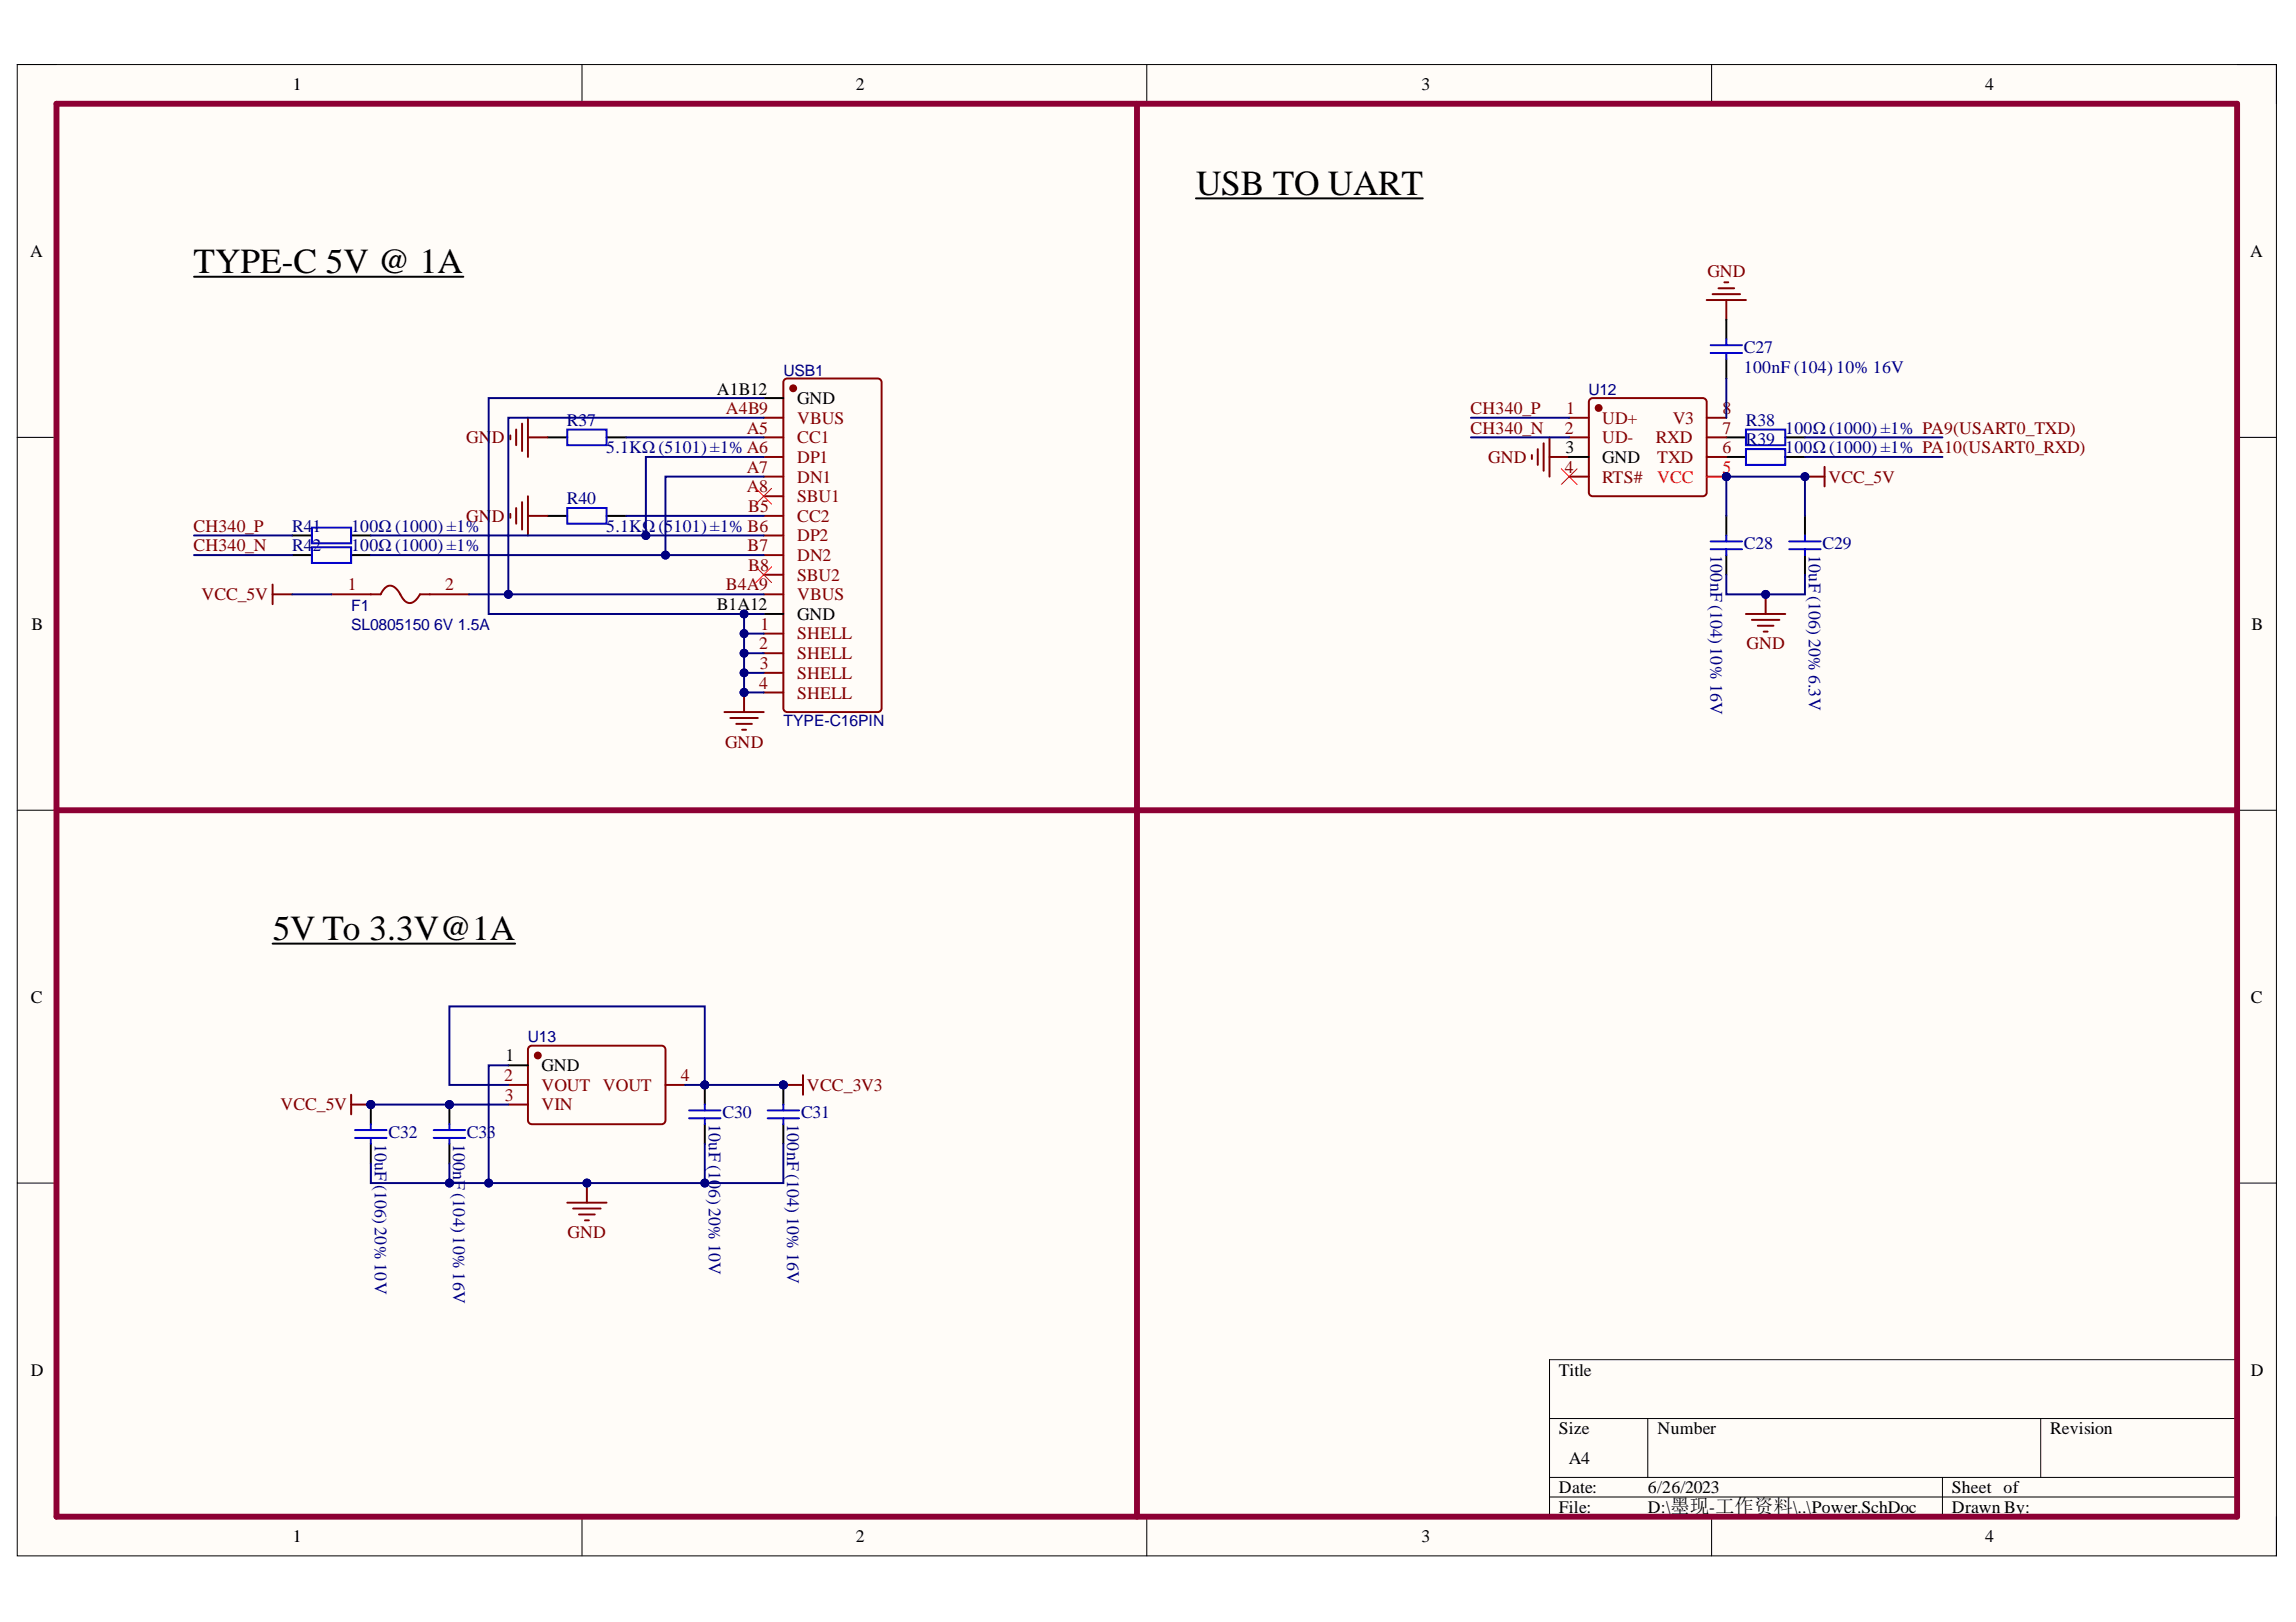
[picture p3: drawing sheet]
<svg xmlns="http://www.w3.org/2000/svg" width="297mm" height="210mm" viewBox="0 0 297 210" stroke-linecap="round" stroke-linejoin="round" font-family="sans-serif">
<defs><g id="words">
<g font-size="4.6">
<text x="154.7" y="25.2">USB TO UART</text>
<text x="25" y="35.3">TYPE-C 5V @ 1A</text>
<text x="35.3" y="121.6">5V To 3.3V@1A</text>
</g>
<g font-size="2.3">
<text x="37.9" y="11.7">1</text>
<text x="110.7" y="11.7">2</text>
<text x="183.9" y="11.7">3</text>
<text x="256.8" y="11.7">4</text>
<text x="3.9" y="33.3">A</text>
<text x="291.1" y="33.3">A</text>
<text x="92.7" y="51.1">A1B12</text>
<text x="103.1" y="52.3">GND</text>
<text x="202.5" y="58.7">3</text>
<text x="207.3" y="59.9">GND</text>
<text x="4.1" y="81.5">B</text>
<text x="92.7" y="78.9">B1A12</text>
<text x="103.1" y="80.2">GND</text>
<text x="291.3" y="81.5">B</text>
<text x="4" y="129.7">C</text>
<text x="291.2" y="129.7">C</text>
<text x="65.4" y="137.4">1</text>
<text x="70" y="138.6">GND</text>
<text x="4" y="178">D</text>
<text x="201.7" y="178">Title</text>
<text x="291.2" y="178">D</text>
<text x="201.7" y="185.6">Size</text>
<text x="214.5" y="185.6">Number</text>
<text x="265.2" y="185.6">Revision</text>
<text x="203" y="189.4">A4</text>
<text x="201.7" y="193.2">Date:</text>
<text x="201.7" y="195.8">File:</text>
<text x="213.2" y="193.2">6/26/2023</text>
<text x="213.2" y="195.8">D:\墨现-工作资料\..\Power.SchDoc</text>
<text x="252.5" y="193.2">Sheet of</text>
<text x="252.5" y="195.8">Drawn By:</text>
<text x="37.9" y="199.6">1</text>
<text x="110.7" y="199.6">2</text>
<text x="183.9" y="199.6">3</text>
<text x="256.8" y="199.6">4</text>
</g>
<g font-size="2.3" fill="#800000">
<text x="220.9" y="35.8">GND</text>
<text x="190.3" y="53.6">CH340_P</text>
<text x="60.3" y="57.4">GN</text>
<text x="63.6" y="57.4">D</text>
<text x="190.3" y="56.1">CH340_N</text>
<text x="192.5" y="59.9">GND</text>
<text x="236.5" y="62.5">VCC_5V</text>
<text x="25" y="68.8">CH340_P</text>
<text x="25" y="71.3">CH340_N</text>
<text x="60.3" y="67.5">GN</text>
<text x="63.6" y="67.5">D</text>
<text x="26.1" y="77.7">VCC_5V</text>
<text x="226" y="84">GND</text>
<text x="93.8" y="96.8">GND</text>
<text x="36.3" y="143.7">VCC_5V</text>
<text x="104.4" y="141.2">VCC_3V3</text>
<text x="73.4" y="160.3">GND</text>
</g>
<g font-size="2.3" fill="#000080">
<text x="225.6" y="45.7">C27</text>
<text x="225.6" y="48.3">100nF (104) 10% 16V</text>
<text x="73.3" y="55.1">R37</text>
<text x="78.4" y="58.7">5.1KΩ (5101) ±1%A6</text>
<text x="225.9" y="55.1">R38</text>
<text x="225.9" y="57.6">R39</text>
<text x="231" y="56.1">100Ω (1000) ±1% PA9(USART0_TXD)</text>
<text x="231" y="58.7">100Ω (1000) ±1% PA10(USART0_RXD)</text>
<text x="73.3" y="65.3">R40</text>
<text x="37.8" y="68.8">R4</text>
<text x="37.8" y="71.3">R4</text>
<text x="40.4" y="68.8">1</text>
<text x="40.4" y="71.3">2</text>
<text x="45.4" y="68.8">100Ω (1000) ±1%</text>
<text x="45.4" y="71.3">100Ω (1000) ±1%</text>
<text x="78.4" y="68.8">5.1KΩ (5101) ±1% B6</text>
<text x="221.3" y="71.8" transform="rotate(90 221.3 71.8)">100nF (104) 10% 16V</text>
<text x="225.6" y="71.1">C28</text>
<text x="234" y="71.8" transform="rotate(90 234 71.8)">10uF (106) 20%6.3V</text>
<text x="235.8" y="71.1">C29</text>
<text x="48.5" y="148" transform="rotate(90 48.5 148)">10uF</text>
<text x="50.3" y="147.2">C32</text>
<text x="58.6" y="148" transform="rotate(90 58.6 148)">100nF (104) 10%16V</text>
<text x="60.4" y="147.2">C33</text>
<text x="91.7" y="145.5" transform="rotate(90 91.7 145.5)">10uF (106) 20%10V</text>
<text x="93.5" y="144.7">C30</text>
<text x="101.9" y="145.5" transform="rotate(90 101.9 145.5)">100nF (104) 10%16V</text>
<text x="103.6" y="144.7">C31</text>
<text x="48.5" y="153.3" transform="rotate(90 48.5 153.3)">(106) 20%10V</text>
</g>
<g font-size="2.3" fill="#800">
<text x="93.9" y="53.6">A4B9</text>
<text x="202.6" y="53.6">1</text>
<text x="222.8" y="53.6">8</text>
<text x="96.6" y="56.1">A5</text>
<text x="103.1" y="54.9">VBUS</text>
<text x="103.1" y="57.4">CC1</text>
<text x="103.1" y="59.9">DP1</text>
<text x="202.4" y="56.1">2</text>
<text x="207.3" y="54.9">UD+</text>
<text x="207.3" y="57.4">UD-</text>
<text x="214.2" y="57.4">RXD</text>
<text x="214.4" y="59.9">TXD</text>
<text x="216.4" y="54.9">V3</text>
<text x="222.8" y="58.7">6</text>
<text x="222.8" y="56.1">7</text>
<text x="96.6" y="61.2">A7</text>
<text x="96.6" y="63.7">A8</text>
<text x="103.1" y="62.5">DN1</text>
<text x="103.1" y="65">SBU1</text>
<text x="202.4" y="61.2">4</text>
<text x="207.3" y="62.5">RTS#</text>
<text x="96.7" y="71.3">B7</text>
<text x="96.8" y="66.3">B5</text>
<text x="103.1" y="67.5">CC2</text>
<text x="103.1" y="70.1">DP2</text>
<text x="45" y="76.4">1</text>
<text x="57.6" y="76.4">2</text>
<text x="93.9" y="76.4">B4A9</text>
<text x="96.8" y="73.9">B8</text>
<text x="103.1" y="72.6">DN2</text>
<text x="103.1" y="75.1">SBU2</text>
<text x="103.1" y="77.7">VBUS</text>
<text x="98.4" y="81.5">1</text>
<text x="103.1" y="82.8">SHELL</text>
<text x="98.2" y="84">2</text>
<text x="98.2" y="89.2">4</text>
<text x="98.3" y="86.6">3</text>
<text x="103.1" y="85.3">SHELL</text>
<text x="103.1" y="87.8">SHELL</text>
<text x="103.1" y="90.4">SHELL</text>
<text x="65.2" y="139.9">2</text>
<text x="65.3" y="142.4">3</text>
<text x="70" y="141.2">VOUT</text>
<text x="70" y="143.7">VIN</text>
<text x="78" y="141.2">VOUT</text>
<text x="88.1" y="139.9">4</text>
</g>
<g font-size="2.3" fill="#f00">
<text x="214.4" y="62.5">VCC</text>
<text x="222.8" y="61.2">5</text>
</g>
<g font-size="2" fill="#000080">
<text x="101.3" y="48.6">USB1</text>
<text x="205.5" y="51.1">U12</text>
<text x="45.4" y="79">F1</text>
<text x="45.4" y="81.6">SL0805150</text>
<text x="56.2" y="81.6">6V 1.5A</text>
<text x="101.3" y="94">TYPE-C16PIN</text>
<text x="68.3" y="134.9">U13</text>
</g>
</g></defs>
<path d="M2.2 8.4h292.3v192.9h-292.3z" fill-rule="evenodd" fill="#fffcf8"/>
<path d="M2.2 8.4h292.3v192.9h-292.3z" fill="none" stroke="#000" stroke-width=".13"/>
<path d="M7.3 13.4h282.1v182.9h-282.1z" fill-rule="evenodd" fill="#fffcf8"/>
<g fill="none" stroke="#000" stroke-width=".13">
<path d="M2.2 8.3h5.1M7.3 13.4h282.1v182.9h-282.1zM75.3 8.3v5.1M148.4 8.3v5.1M221.4 8.4v5M289.4 8.4h5.1v5M2.2 56.6h5.1M289.4 56.6h5.1M2.2 104.9h5.1M289.4 104.9h5.1M2.2 153.1h5.1M289.4 153.1h5.1"/>
<path d="M289.4 176h-88.9v20.3M75.3 196.3v5M148.4 196.3v5M200.5 183.6h88.9M200.5 191.2h88.9M200.5 193.7h88.9M213.2 183.6v7.6M221.4 196.3v5M251.3 191.2v5.1M264 183.6v7.6M294.5 196.3v5"/>
</g>
<path d="M25.1 35.8h34.8" fill="none" stroke="#000" stroke-width=".25"/>
<path d="M233.5 61.7h2.5M236 60.4v2.6" fill="none" stroke="#800000" stroke-width=".25"/>
<circle cx="233.5" cy="61.7" r=".51" fill="#000080"/>
<circle cx="233.5" cy="61.7" r=".51" fill="none" stroke="#000080" stroke-width=".13"/>
<g fill="none" stroke="#800000" stroke-width=".25">
<path d="M220.8 38.8h5.1M221.6 38.1h3.5M222.3 37.3h2.1M223.1 36.5h.5M223.3 38.8v2.6M198.2 58.9v.5M198.9 58.1v2.1M199.7 57.4v3.5M200.5 56.6v5.1M200.5 59.1h2.5M225.9 79.5h5.1M228.4 76.9v2.6"/>
<path d="M226.6 80.2h3.6M227.4 81h2M228.2 81.7h.5"/>
</g>
<circle cx="228.4" cy="76.9" r=".51" fill="#000080"/>
<circle cx="228.4" cy="76.9" r=".51" fill="none" stroke="#000080" stroke-width=".13"/>
<path d="M154.7 25.7h29.4M223.3 56.6h2.6M223.3 59.1h2.6M223.3 41.4v2.5M223.3 46.4v2.6M231 56.6h2.5M231 59.1h2.5M223.3 66.8v2.5M223.3 71.8v2.6M233.5 66.8v2.5M233.5 71.8v2.6" fill="none" stroke="#000" stroke-width=".25"/>
<g fill="none" stroke="#00f" stroke-width=".25">
<path d="M221.3 44.7h4.1M221.3 45.7h4.1M223.3 43.9v.8M223.3 45.7v.7M225.9 55.6h5.1v2h-5.1zM225.9 58.1h5.1v2.1h-5.1zM221.3 70.1h4.1M221.3 71.1h4.1M223.3 69.3v.8M223.3 71.1v.7M231.5 70.1h4M231.5 71.1h4"/>
<path d="M233.5 69.3v.8M233.5 71.1v.7"/>
</g>
<circle cx="223.3" cy="61.7" r=".51" fill="#000080"/>
<circle cx="223.3" cy="61.7" r=".51" fill="none" stroke="#000080" stroke-width=".13"/>
<path d="M205.8 51.6l.3-.1h14.2l.2 .1 .2 .2 .1 .2v11.7l-.1 .3-.2 .1-.2 .1h-14.2l-.3-.1-.2-.1v-.3v-11.7v-.2z" fill="none" stroke="#800" stroke-width=".25"/>
<circle cx="206.8" cy="52.8" r=".38" fill="#800"/>
<g fill="none" stroke="#800" stroke-width=".25">
<path d="M203 54.1h2.6M203 56.6h2.6M203 61.7h2.6"/>
<circle cx="206.8" cy="52.8" r=".38"/>
</g>
<path d="M203 59.1h2.6" fill="none" stroke="#000" stroke-width=".25"/>
<path d="M220.8 61.7h2.5" fill="none" stroke="#f00" stroke-width=".25"/>
<circle cx="223.3" cy="61.7" r=".51" fill="#000080"/>
<circle cx="223.3" cy="61.7" r=".51" fill="none" stroke="#000080" stroke-width=".13"/>
<path d="M101.4 49.2l.2-.1 .3-.1h11.6l.3 .1 .2 .1 .1 .3v42.1l-.1 .3-.2 .2h-.3h-11.6h-.3l-.2-.2-.1-.3v-42.1zM220.8 59.1h2.5M220.8 56.6h2.5M220.8 54.1h2.5" fill="none" stroke="#800" stroke-width=".25"/>
<circle cx="102.6" cy="50.2" r=".38" fill="#800"/>
<g fill="none" stroke="#800" stroke-width=".25">
<path d="M98.8 54.1h2.5M98.8 56.6h2.5M98.8 59.1h2.5M98.8 61.7h2.5M98.8 64.2h2.5M98.8 66.8h2.5M98.8 69.3h2.5M98.8 71.8h2.5M98.8 74.4h2.5M98.8 76.9h2.5M98.8 82h2.5M98.8 84.5h2.5"/>
<path d="M98.8 87.1h2.5M98.8 89.6h2.5"/>
<circle cx="102.6" cy="50.2" r=".38"/>
</g>
<path d="M70.8 56.6h2.6M78.5 56.6h2.5M98.8 51.5h2.5M70.8 66.8h2.6M78.5 66.8h2.5M98.8 79.5h2.5" fill="none" stroke="#000" stroke-width=".25"/>
<path d="M73.4 55.6h5.1v2h-5.1zM73.4 65.7h5.1v2.1h-5.1z" fill="none" stroke="#00f" stroke-width=".25"/>
<g fill="none" stroke="#800000" stroke-width=".25">
<path d="M66 56.3v.6M66.8 55.6v2M67.5 54.8v3.6M68.3 54.1v5M68.3 56.6h2.5M66 66.5v.5M66.8 65.7v2.1M67.5 65v3.5M68.3 64.2v5.1M68.3 66.8h2.5M93.7 92.1h5.1M94.5 92.9h3.5"/>
<path d="M95.2 93.7h2.1M96 94.4h.5M96.3 89.6v2.5"/>
</g>
<path d="M97.8 63.2l2 2M97.8 73.4l2 2M99.8 63.2l-2 2M99.8 73.4l-2 2" fill="none" stroke="#f00" stroke-width=".13"/>
<circle cx="96.3" cy="89.6" r=".51" fill="#000080"/>
<circle cx="96.3" cy="89.6" r=".51" fill="none" stroke="#000080" stroke-width=".13"/>
<path d="M35.3 75.6v2.6M35.3 76.9h2.5" fill="none" stroke="#800000" stroke-width=".25"/>
<path d="M42.9 76.9h6.3a1.43 1.43 0 0 1 1.4-1.1 2.21 2.21 0 0 1 1.2 1.1 1.58 1.58 0 0 0 1.2 1.1 2.07 2.07 0 0 0 1.3-1.1h6.4M68.4 135.6l.2-.2 .2-.1h16.8l.2 .1 .2 .2 .1 .2v9.2l-.1 .2-.2 .2-.2 .1h-16.8l-.2-.1-.2-.2-.1-.2v-9.2z" fill="none" stroke="#800" stroke-width=".25"/>
<path d="M37.8 69.3h2.5M37.8 71.8h2.5M45.4 69.3h2.6M45.4 71.8h2.6" fill="none" stroke="#000" stroke-width=".25"/>
<path d="M40.3 68.3h5.1v2h-5.1zM40.3 70.8h5.1v2.1h-5.1z" fill="none" stroke="#00f" stroke-width=".25"/>
<path d="M7.3 13.4h282.1v182.9h-282.1zM147.1 13.4v182.9M7.3 104.9h282.1" fill="none" stroke="#8d0034" stroke-width=".76"/>
<path d="M202 60.7l2 2M204 60.7l-2 2" fill="none" stroke="#f00" stroke-width=".13"/>
<circle cx="69.6" cy="136.6" r=".38" fill="#800"/>
<g fill="none" stroke="#800" stroke-width=".25">
<path d="M65.8 140.4h2.5M65.8 142.9h2.5M86.1 140.4h2.5"/>
<circle cx="69.6" cy="136.6" r=".38"/>
</g>
<path d="M65.8 137.9h2.5" fill="none" stroke="#000" stroke-width=".25"/>
<path d="M45.4 141.7v2.5M45.4 142.9h2.6" fill="none" stroke="#800000" stroke-width=".25"/>
<circle cx="48" cy="142.9" r=".51" fill="#000080"/>
<circle cx="48" cy="142.9" r=".51" fill="none" stroke="#000080" stroke-width=".13"/>
<circle cx="48" cy="142.9" r=".51" fill="#000080"/>
<circle cx="48" cy="142.9" r=".51" fill="none" stroke="#000080" stroke-width=".13"/>
<path d="M48 142.9v2.6M48 148v2.6" fill="none" stroke="#000" stroke-width=".25"/>
<circle cx="48" cy="142.9" r=".51" fill="#000080"/>
<circle cx="48" cy="142.9" r=".51" fill="none" stroke="#000080" stroke-width=".13"/>
<path d="M45.9 146.2h4.1M45.9 147.3h4.1M48 145.5v.7M48 147.3v.7" fill="none" stroke="#00f" stroke-width=".25"/>
<circle cx="58.1" cy="142.9" r=".51" fill="#000080"/>
<circle cx="58.1" cy="142.9" r=".51" fill="none" stroke="#000080" stroke-width=".13"/>
<path d="M58.1 142.9v2.6M58.1 148v2.6" fill="none" stroke="#000" stroke-width=".25"/>
<circle cx="58.1" cy="142.9" r=".51" fill="#000080"/>
<circle cx="58.1" cy="142.9" r=".51" fill="none" stroke="#000080" stroke-width=".13"/>
<path d="M56.1 146.2h4.1M56.1 147.3h4.1M58.1 145.5v.7M58.1 147.3v.7" fill="none" stroke="#00f" stroke-width=".25"/>
<circle cx="91.2" cy="140.4" r=".51" fill="#000080"/>
<circle cx="91.2" cy="140.4" r=".51" fill="none" stroke="#000080" stroke-width=".13"/>
<path d="M91.2 140.4v2.5M91.2 145.5v2.5" fill="none" stroke="#000" stroke-width=".25"/>
<circle cx="91.2" cy="140.4" r=".51" fill="#000080"/>
<circle cx="91.2" cy="140.4" r=".51" fill="none" stroke="#000080" stroke-width=".13"/>
<path d="M89.1 143.7h4.1M89.1 144.7h4.1M91.2 142.9v.8M91.2 144.7v.8" fill="none" stroke="#00f" stroke-width=".25"/>
<circle cx="101.3" cy="140.4" r=".51" fill="#000080"/>
<circle cx="101.3" cy="140.4" r=".51" fill="none" stroke="#000080" stroke-width=".13"/>
<path d="M101.3 140.4v2.5M101.3 145.5v2.5" fill="none" stroke="#000" stroke-width=".25"/>
<circle cx="101.3" cy="140.4" r=".51" fill="#000080"/>
<circle cx="101.3" cy="140.4" r=".51" fill="none" stroke="#000080" stroke-width=".13"/>
<path d="M99.3 143.7h4.1M99.3 144.7h4.1M101.3 142.9v.8M101.3 144.7v.8" fill="none" stroke="#00f" stroke-width=".25"/>
<path d="M73.4 155.6h5.1M74.2 156.4h3.5M74.9 157.2h2M75.7 157.9h.5M75.9 153.1v2.5" fill="none" stroke="#800000" stroke-width=".25"/>
<circle cx="75.9" cy="153.1" r=".51" fill="#000080"/>
<circle cx="75.9" cy="153.1" r=".51" fill="none" stroke="#000080" stroke-width=".13"/>
<path d="M103.9 139.1v2.6M101.3 140.4h2.6" fill="none" stroke="#800000" stroke-width=".25"/>
<circle cx="101.3" cy="140.4" r=".51" fill="#000080"/>
<circle cx="101.3" cy="140.4" r=".51" fill="none" stroke="#000080" stroke-width=".13"/>
<path d="M35.3 122.1h31.3" fill="none" stroke="#000" stroke-width=".25"/>
<path d="M190.3 56.6h12.7M190.3 54.1h12.7M223.3 74.4v2.5h10.2v-2.5" fill="none" stroke="#000080" stroke-width=".25"/>
<circle cx="228.4" cy="76.9" r=".51" fill="#000080"/>
<circle cx="228.4" cy="76.9" r=".51" fill="none" stroke="#000080" stroke-width=".13"/>
<path d="M223.3 66.8v-5.1h10.2v5.1" fill="none" stroke="#000080" stroke-width=".25"/>
<circle cx="233.5" cy="61.7" r=".51" fill="#000080"/>
<circle cx="233.5" cy="61.7" r=".51" fill="none" stroke="#000080" stroke-width=".13"/>
<circle cx="223.3" cy="61.7" r=".51" fill="#000080"/>
<circle cx="223.3" cy="61.7" r=".51" fill="none" stroke="#000080" stroke-width=".13"/>
<path d="M81 56.6h17.8M98.8 59.1h-15.2v10.2h15.2M223.3 49v5.1M233.5 59.1h17.8M233.5 56.6h17.8M81 66.8h17.8" fill="none" stroke="#000080" stroke-width=".25"/>
<circle cx="83.6" cy="69.3" r=".51" fill="#000080"/>
<circle cx="83.6" cy="69.3" r=".51" fill="none" stroke="#000080" stroke-width=".13"/>
<path d="M98.8 61.7h-12.7v10.1h12.7" fill="none" stroke="#000080" stroke-width=".25"/>
<circle cx="86.1" cy="71.8" r=".51" fill="#000080"/>
<circle cx="86.1" cy="71.8" r=".51" fill="none" stroke="#000080" stroke-width=".13"/>
<path d="M98.8 54.1h-33v22.8h33" fill="none" stroke="#000080" stroke-width=".25"/>
<circle cx="65.8" cy="76.9" r=".51" fill="#000080"/>
<circle cx="65.8" cy="76.9" r=".51" fill="none" stroke="#000080" stroke-width=".13"/>
<path d="M60.7 76.9h5.1" fill="none" stroke="#000080" stroke-width=".25"/>
<circle cx="65.8" cy="76.9" r=".51" fill="#000080"/>
<circle cx="65.8" cy="76.9" r=".51" fill="none" stroke="#000080" stroke-width=".13"/>
<path d="M48 69.3h35.6" fill="none" stroke="#000080" stroke-width=".25"/>
<circle cx="83.6" cy="69.3" r=".51" fill="#000080"/>
<circle cx="83.6" cy="69.3" r=".51" fill="none" stroke="#000080" stroke-width=".13"/>
<path d="M48 71.8h38.1" fill="none" stroke="#000080" stroke-width=".25"/>
<circle cx="86.1" cy="71.8" r=".51" fill="#000080"/>
<circle cx="86.1" cy="71.8" r=".51" fill="none" stroke="#000080" stroke-width=".13"/>
<path d="M25.1 69.3h12.7M25.1 71.8h12.7M65.8 140.4h-7.7v-10.2h33.1v10.2h-2.6" fill="none" stroke="#000080" stroke-width=".25"/>
<circle cx="91.2" cy="140.4" r=".51" fill="#000080"/>
<circle cx="91.2" cy="140.4" r=".51" fill="none" stroke="#000080" stroke-width=".13"/>
<path d="M65.8 137.9h-2.6v15.2" fill="none" stroke="#000080" stroke-width=".25"/>
<circle cx="63.2" cy="153.1" r=".51" fill="#000080"/>
<circle cx="63.2" cy="153.1" r=".51" fill="none" stroke="#000080" stroke-width=".13"/>
<path d="M48 142.9h17.8" fill="none" stroke="#000080" stroke-width=".25"/>
<circle cx="58.1" cy="142.9" r=".51" fill="#000080"/>
<circle cx="58.1" cy="142.9" r=".51" fill="none" stroke="#000080" stroke-width=".13"/>
<circle cx="48" cy="142.9" r=".51" fill="#000080"/>
<circle cx="48" cy="142.9" r=".51" fill="none" stroke="#000080" stroke-width=".13"/>
<path d="M91.2 140.4h10.1" fill="none" stroke="#000080" stroke-width=".25"/>
<circle cx="91.2" cy="140.4" r=".51" fill="#000080"/>
<circle cx="91.2" cy="140.4" r=".51" fill="none" stroke="#000080" stroke-width=".13"/>
<circle cx="101.3" cy="140.4" r=".51" fill="#000080"/>
<circle cx="101.3" cy="140.4" r=".51" fill="none" stroke="#000080" stroke-width=".13"/>
<path d="M58.1 150.6v2.5" fill="none" stroke="#000080" stroke-width=".25"/>
<circle cx="58.1" cy="153.1" r=".51" fill="#000080"/>
<circle cx="58.1" cy="153.1" r=".51" fill="none" stroke="#000080" stroke-width=".13"/>
<path d="M91.2 148v5.1" fill="none" stroke="#000080" stroke-width=".25"/>
<circle cx="91.2" cy="153.1" r=".51" fill="#000080"/>
<circle cx="91.2" cy="153.1" r=".51" fill="none" stroke="#000080" stroke-width=".13"/>
<path d="M96.3 79.5h2.5" fill="none" stroke="#000080" stroke-width=".25"/>
<circle cx="96.3" cy="79.5" r=".51" fill="#000080"/>
<circle cx="96.3" cy="79.5" r=".51" fill="none" stroke="#000080" stroke-width=".13"/>
<path d="M96.3 82h2.5" fill="none" stroke="#000080" stroke-width=".25"/>
<circle cx="96.3" cy="82" r=".51" fill="#000080"/>
<circle cx="96.3" cy="82" r=".51" fill="none" stroke="#000080" stroke-width=".13"/>
<path d="M96.3 84.5h2.5" fill="none" stroke="#000080" stroke-width=".25"/>
<circle cx="96.3" cy="84.5" r=".51" fill="#000080"/>
<circle cx="96.3" cy="84.5" r=".51" fill="none" stroke="#000080" stroke-width=".13"/>
<path d="M96.3 87.1h2.5" fill="none" stroke="#000080" stroke-width=".25"/>
<circle cx="96.3" cy="87.1" r=".51" fill="#000080"/>
<circle cx="96.3" cy="87.1" r=".51" fill="none" stroke="#000080" stroke-width=".13"/>
<path d="M96.3 89.6h2.5" fill="none" stroke="#000080" stroke-width=".25"/>
<circle cx="96.3" cy="89.6" r=".51" fill="#000080"/>
<circle cx="96.3" cy="89.6" r=".51" fill="none" stroke="#000080" stroke-width=".13"/>
<path d="M98.8 51.5h-35.6v28h33.1v10.1" fill="none" stroke="#000080" stroke-width=".25"/>
<circle cx="96.3" cy="79.5" r=".51" fill="#000080"/>
<circle cx="96.3" cy="79.5" r=".51" fill="none" stroke="#000080" stroke-width=".13"/>
<circle cx="96.3" cy="82" r=".51" fill="#000080"/>
<circle cx="96.3" cy="82" r=".51" fill="none" stroke="#000080" stroke-width=".13"/>
<circle cx="96.3" cy="84.5" r=".51" fill="#000080"/>
<circle cx="96.3" cy="84.5" r=".51" fill="none" stroke="#000080" stroke-width=".13"/>
<circle cx="96.3" cy="87.1" r=".51" fill="#000080"/>
<circle cx="96.3" cy="87.1" r=".51" fill="none" stroke="#000080" stroke-width=".13"/>
<circle cx="96.3" cy="89.6" r=".51" fill="#000080"/>
<circle cx="96.3" cy="89.6" r=".51" fill="none" stroke="#000080" stroke-width=".13"/>
<path d="M101.3 148v5.1h-53.3v-2.5" fill="none" stroke="#000080" stroke-width=".25"/>
<circle cx="91.2" cy="153.1" r=".51" fill="#000080"/>
<circle cx="91.2" cy="153.1" r=".51" fill="none" stroke="#000080" stroke-width=".13"/>
<circle cx="75.9" cy="153.1" r=".51" fill="#000080"/>
<circle cx="75.9" cy="153.1" r=".51" fill="none" stroke="#000080" stroke-width=".13"/>
<circle cx="63.2" cy="153.1" r=".51" fill="#000080"/>
<circle cx="63.2" cy="153.1" r=".51" fill="none" stroke="#000080" stroke-width=".13"/>
<circle cx="58.1" cy="153.1" r=".51" fill="#000080"/>
<circle cx="58.1" cy="153.1" r=".51" fill="none" stroke="#000080" stroke-width=".13"/>
<path d="M37.8 76.9h5.1" fill="none" stroke="#000080" stroke-width=".25"/>
<use href="#words"/>
</svg>
